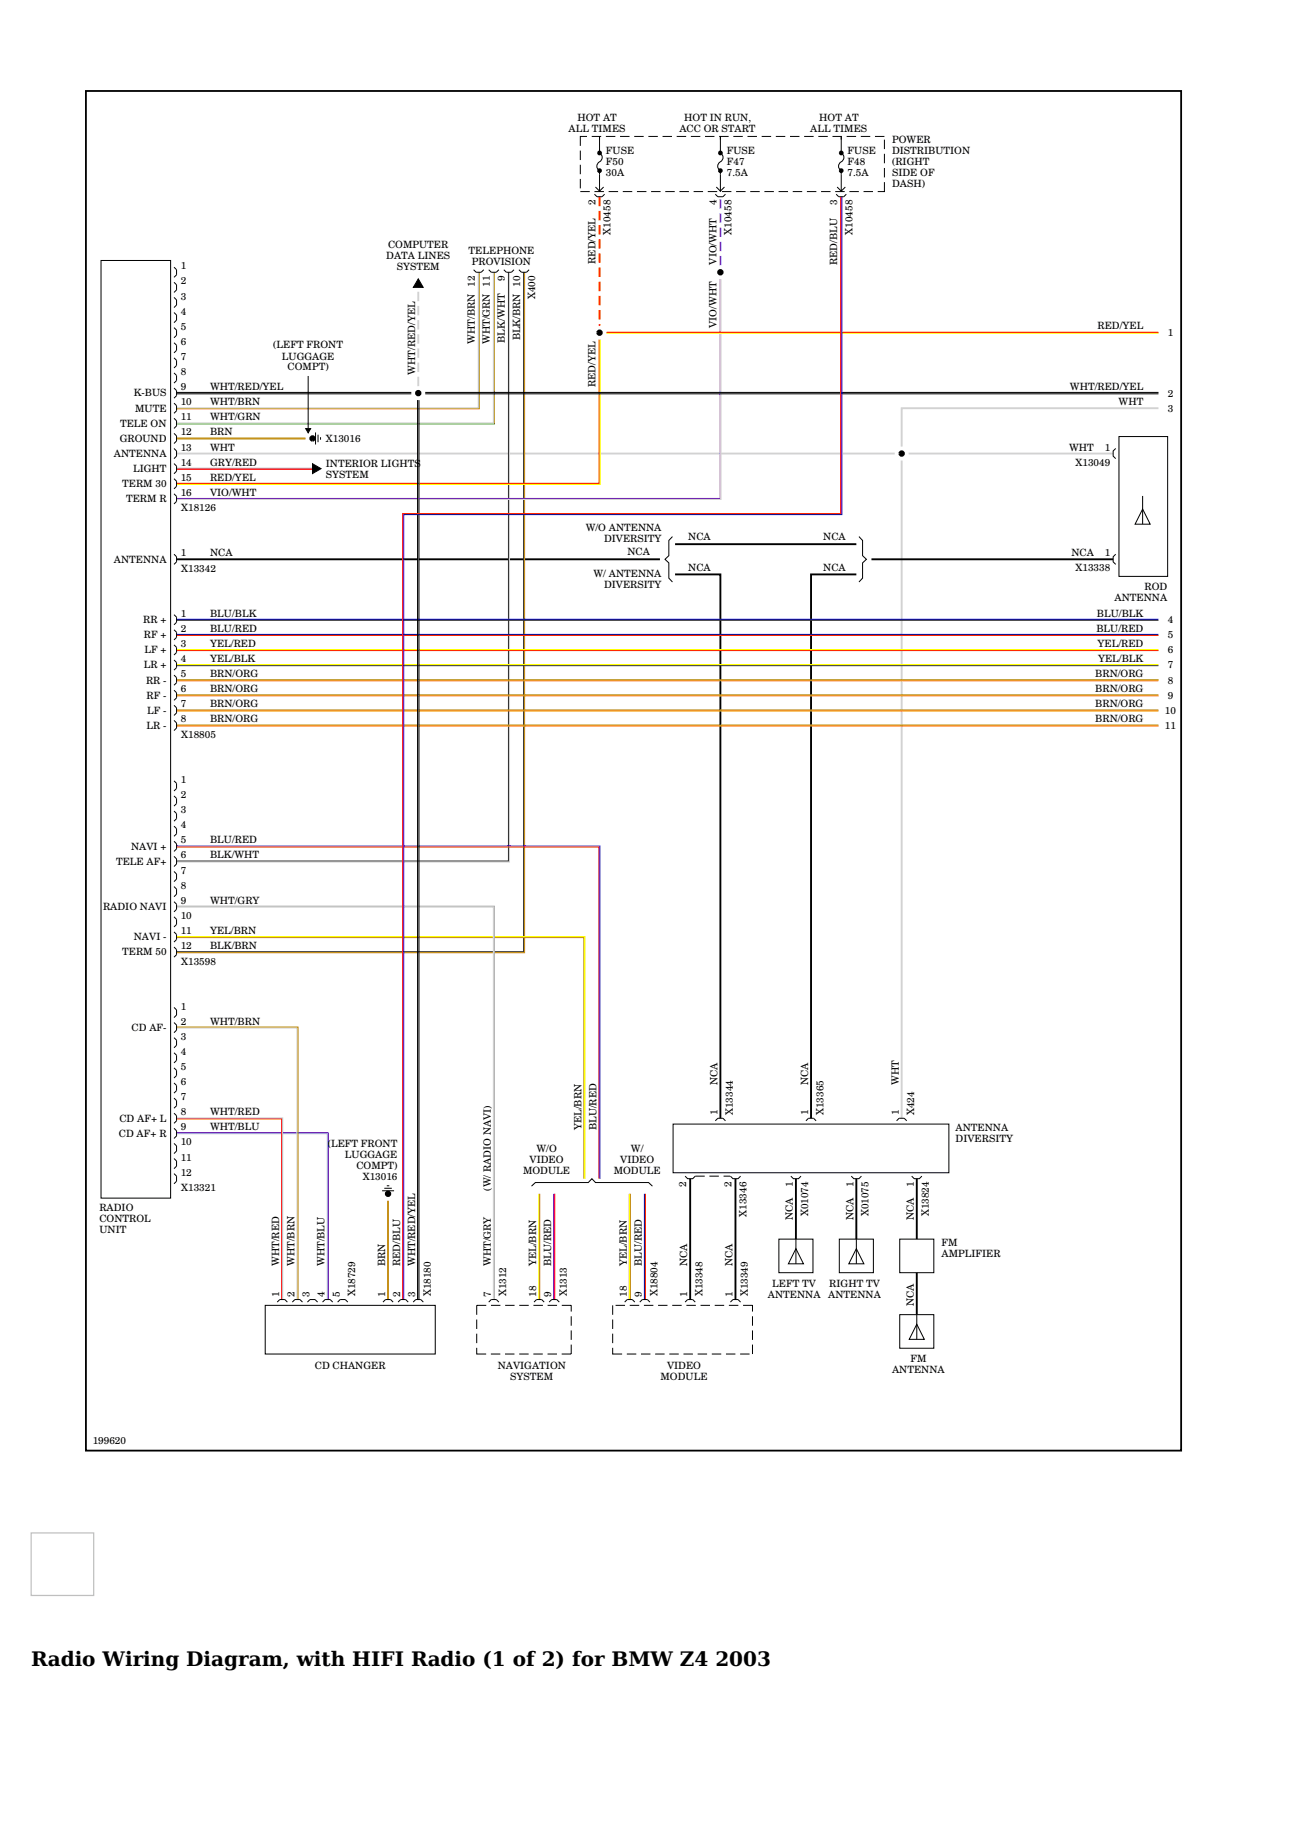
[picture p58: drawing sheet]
<svg xmlns="http://www.w3.org/2000/svg" width="210mm" height="297mm" viewBox="0 0 210 297" stroke-linecap="round" stroke-linejoin="round" font-family="sans-serif">
<defs><g id="words">
<g font-size="3.3">
<text x="5.1" y="270.8">Radio Wiring Diagram, with HIFI Radio (1 of 2) for BMW Z4</text>
<text x="116.3" y="270.8">2003</text>
</g>
<g font-size="1.6">
<text x="92.4" y="21.4">ALL TIMES</text>
<text x="93.9" y="19.6">HOT AT</text>
<text x="110.5" y="21.4">ACC OR START</text>
<text x="111.3" y="19.6">HOT IN RUN,</text>
<text x="131.7" y="21.4">ALL TIMES</text>
<text x="133.2" y="19.6">HOT AT</text>
<text x="145" y="23.3">POWER</text>
<text x="98.5" y="28.6">30A</text>
<text x="98.5" y="25">FUSE</text>
<text x="98.5" y="26.8">F50</text>
<text x="118.2" y="28.6">7.5A</text>
<text x="118.2" y="26.8">F47</text>
<text x="118.2" y="25">FUSE</text>
<text x="137.8" y="28.6">7.5A</text>
<text x="137.8" y="25">FUSE</text>
<text x="137.8" y="26.8">F48</text>
<text x="145" y="25.1">DISTRIBUTION</text>
<text x="145" y="28.6">SIDE OF</text>
<text x="145" y="26.9">(RIGHT</text>
<text x="96.8" y="33.4" transform="rotate(-90 96.8 33.4)">2</text>
<text x="116.5" y="33.4" transform="rotate(-90 116.5 33.4)">4</text>
<text x="136.1" y="33.4" transform="rotate(-90 136.1 33.4)">3</text>
<text x="145" y="30.4">DASH)</text>
<text x="63.1" y="40.3">COMPUTER</text>
<text x="76.2" y="41.2">TELEPHONE</text>
<text x="99.3" y="38.2" transform="rotate(-90 99.3 38.2)">X10458</text>
<text x="118.9" y="38.2" transform="rotate(-90 118.9 38.2)">X10458</text>
<text x="138.6" y="38.2" transform="rotate(-90 138.6 38.2)">X10458</text>
<text x="29.4" y="46.2">2</text>
<text x="29.4" y="43.8">1</text>
<text x="62.8" y="42.1">DATA LINES</text>
<text x="64.5" y="43.9">SYSTEM</text>
<text x="76.7" y="43">PROVISION</text>
<text x="82.1" y="45.7" transform="rotate(-90 82.1 45.7)">9</text>
<text x="96.8" y="42.9" transform="rotate(-90 96.8 42.9)">RED/YEL</text>
<text x="116.5" y="43" transform="rotate(-90 116.5 43)">VIO/WHT</text>
<text x="136.1" y="43.1" transform="rotate(-90 136.1 43.1)">RED/BLU</text>
<text x="29.4" y="53.6">5</text>
<text x="29.4" y="51.1">4</text>
<text x="29.4" y="48.7">3</text>
<text x="87" y="48.6" transform="rotate(-90 87 48.6)">X400</text>
<text x="116.5" y="53.3" transform="rotate(-90 116.5 53.3)">VIO/WHT</text>
<text x="178.4" y="53.5">RED/YEL</text>
<text x="29.4" y="58.5">7</text>
<text x="29.4" y="56.1">6</text>
<text x="44.4" y="56.6">(LEFT FRONT</text>
<text x="45.8" y="58.6">LUGGAGE</text>
<text x="77.2" y="55.9" transform="rotate(-90 77.2 55.9)">WHT/BRN 12</text>
<text x="79.6" y="56" transform="rotate(-90 79.6 56)">WHT/GRN 11</text>
<text x="82.1" y="55.7" transform="rotate(-90 82.1 55.7)">BLK/WHT</text>
<text x="84.6" y="55.4" transform="rotate(-90 84.6 55.4)">BLK/BRN 10</text>
<text x="189.9" y="54.6">1</text>
<text x="21.8" y="64.5">K-BUS</text>
<text x="29.4" y="65.9">10</text>
<text x="29.4" y="63.4">9</text>
<text x="29.4" y="61">8</text>
<text x="34.1" y="65.9">WHT/BRN</text>
<text x="34.1" y="63.4">WHT/RED/YEL</text>
<text x="46.8" y="60.2">COMPT)</text>
<text x="67.5" y="60.9" transform="rotate(-90 67.5 60.9)">WHT/RED/YEL</text>
<text x="96.8" y="63" transform="rotate(-90 96.8 63)">RED/YEL</text>
<text x="174" y="63.4">WHT/RED/YEL</text>
<text x="181.9" y="65.9">WHT</text>
<text x="189.9" y="64.5">2</text>
<text x="19.5" y="71.8">GROUND</text>
<text x="19.5" y="69.4">TELE ON</text>
<text x="22" y="66.9">MUTE</text>
<text x="29.4" y="68.3">11</text>
<text x="29.4" y="70.8">12</text>
<text x="34.1" y="68.3">WHT/GRN</text>
<text x="34.1" y="70.8">BRN</text>
<text x="53" y="71.9">X13016</text>
<text x="189.9" y="66.9">3</text>
<text x="18.5" y="74.3">ANTENNA</text>
<text x="21.6" y="76.7">LIGHT</text>
<text x="29.4" y="75.7">14</text>
<text x="29.4" y="73.3">13</text>
<text x="34.1" y="75.7">GRY/RED</text>
<text x="34.1" y="73.3">WHT</text>
<text x="53" y="75.9">INTERIOR LIGHTS</text>
<text x="53" y="77.6">SYSTEM</text>
<text x="173.8" y="73.3">WHT</text>
<text x="174.9" y="75.7">X13049</text>
<text x="179.6" y="73.3">1</text>
<text x="19.9" y="79.2">TERM 30</text>
<text x="20.5" y="81.7">TERM R</text>
<text x="29.4" y="80.6">16</text>
<text x="29.4" y="78.2">15</text>
<text x="29.4" y="83.1">X18126</text>
<text x="34.1" y="78.2">RED/YEL</text>
<text x="34.1" y="80.6">VIO/WHT</text>
<text x="95.2" y="86.3">W/O ANTENNA</text>
<text x="98.2" y="88.1">DIVERSITY</text>
<text x="111.9" y="87.9">NCA</text>
<text x="133.9" y="87.9">NCA</text>
<text x="18.5" y="91.5">ANTENNA</text>
<text x="29.4" y="90.4">1</text>
<text x="29.4" y="93">X13342</text>
<text x="34.1" y="90.4">NCA</text>
<text x="96.5" y="93.8">W/ ANTENNA</text>
<text x="98.2" y="95.6">DIVERSITY</text>
<text x="102" y="90.3">NCA</text>
<text x="111.9" y="92.8">NCA</text>
<text x="133.9" y="92.8">NCA</text>
<text x="174.2" y="90.4">NCA</text>
<text x="174.9" y="92.9">X13338</text>
<text x="179.6" y="90.4">1</text>
<text x="186.1" y="95.9">ROD</text>
<text x="23.3" y="101.3">RR +</text>
<text x="29.4" y="100.3">1</text>
<text x="34.1" y="100.3">BLU/BLK</text>
<text x="178.3" y="100.3">BLU/BLK</text>
<text x="181.2" y="97.7">ANTENNA</text>
<text x="189.9" y="101.3">4</text>
<text x="23.4" y="103.8">RF +</text>
<text x="23.5" y="106.2">LF +</text>
<text x="29.4" y="102.7">2</text>
<text x="29.4" y="105.2">3</text>
<text x="29.4" y="107.6">4</text>
<text x="34.1" y="102.7">BLU/RED</text>
<text x="34.1" y="105.2">YEL/RED</text>
<text x="34.1" y="107.6">YEL/BLK</text>
<text x="178.3" y="102.7">BLU/RED</text>
<text x="178.4" y="105.2">YEL/RED</text>
<text x="178.5" y="107.6">YEL/BLK</text>
<text x="189.9" y="103.8">5</text>
<text x="189.9" y="106.2">6</text>
<text x="23.4" y="108.7">LR +</text>
<text x="23.7" y="111.1">RR -</text>
<text x="23.8" y="113.6">RF -</text>
<text x="29.4" y="112.6">6</text>
<text x="29.4" y="110.1">5</text>
<text x="34.1" y="112.6">BRN/ORG</text>
<text x="34.1" y="110.1">BRN/ORG</text>
<text x="178.1" y="112.6">BRN/ORG</text>
<text x="178.1" y="110.1">BRN/ORG</text>
<text x="189.9" y="108.7">7</text>
<text x="189.9" y="113.6">9</text>
<text x="189.9" y="111.1">8</text>
<text x="23.8" y="118.5">LR -</text>
<text x="23.9" y="116">LF -</text>
<text x="29.4" y="117.5">8</text>
<text x="29.4" y="115">7</text>
<text x="29.4" y="120">X18805</text>
<text x="34.1" y="115">BRN/ORG</text>
<text x="34.1" y="117.5">BRN/ORG</text>
<text x="178.1" y="115">BRN/ORG</text>
<text x="178.1" y="117.5">BRN/ORG</text>
<text x="189.4" y="118.5">11</text>
<text x="189.4" y="116.1">10</text>
<text x="29.4" y="129.7">2</text>
<text x="29.4" y="127.3">1</text>
<text x="29.4" y="134.7">4</text>
<text x="29.4" y="137.1">5</text>
<text x="29.4" y="132.2">3</text>
<text x="34.1" y="137.1">BLU/RED</text>
<text x="18.9" y="140.6">TELE AF+</text>
<text x="21.3" y="138.1">NAVI +</text>
<text x="29.4" y="142">7</text>
<text x="29.4" y="139.6">6</text>
<text x="34.1" y="139.6">BLK/WHT</text>
<text x="16.8" y="148">RADIO NAVI</text>
<text x="29.4" y="146.9">9</text>
<text x="29.4" y="149.4">10</text>
<text x="29.4" y="144.5">8</text>
<text x="34.1" y="146.9">WHT/GRY</text>
<text x="19.9" y="155.3">TERM 50</text>
<text x="21.8" y="152.9">NAVI -</text>
<text x="29.4" y="151.9">11</text>
<text x="29.4" y="154.3">12</text>
<text x="34.1" y="151.9">YEL/BRN</text>
<text x="34.1" y="154.3">BLK/BRN</text>
<text x="29.4" y="156.8">X13598</text>
<text x="21.4" y="167.6">CD AF-</text>
<text x="29.4" y="166.6">2</text>
<text x="29.4" y="164.1">1</text>
<text x="34.1" y="166.6">WHT/BRN</text>
<text x="29.4" y="169">3</text>
<text x="29.4" y="171.5">4</text>
<text x="29.4" y="174">5</text>
<text x="29.4" y="178.9">7</text>
<text x="29.4" y="176.4">6</text>
<text x="116.6" y="176.4" transform="rotate(-90 116.6 176.4)">NCA</text>
<text x="131.4" y="176.4" transform="rotate(-90 131.4 176.4)">NCA</text>
<text x="146.1" y="176.4" transform="rotate(-90 146.1 176.4)">WHT</text>
<text x="19.3" y="184.8">CD AF+ R</text>
<text x="19.4" y="182.4">CD AF+ L</text>
<text x="29.4" y="183.8">9</text>
<text x="29.4" y="181.3">8</text>
<text x="34.1" y="181.3">WHT/RED</text>
<text x="34.1" y="183.8">WHT/BLU</text>
<text x="94.5" y="183.8" transform="rotate(-90 94.5 183.8)">YEL/BRN</text>
<text x="97" y="183.8" transform="rotate(-90 97 183.8)">BLU/RED</text>
<text x="116.6" y="181.4" transform="rotate(-90 116.6 181.4)">1</text>
<text x="119.2" y="181.3" transform="rotate(-90 119.2 181.3)">X13344</text>
<text x="131.4" y="181.4" transform="rotate(-90 131.4 181.4)">1</text>
<text x="133.9" y="181.3" transform="rotate(-90 133.9 181.3)">X13365</text>
<text x="146.1" y="181.4" transform="rotate(-90 146.1 181.4)">1</text>
<text x="148.6" y="181.3" transform="rotate(-90 148.6 181.3)">X424</text>
<text x="155.4" y="184">ANTENNA</text>
<text x="155.4" y="185.8">DIVERSITY</text>
<text x="29.4" y="186.2">10</text>
<text x="29.4" y="188.7">11</text>
<text x="29.4" y="191.1">12</text>
<text x="53.3" y="186.4">(</text>
<text x="53.8" y="186.4">LEFT FRONT</text>
<text x="56.1" y="188.2">LUGGAGE</text>
<text x="57.9" y="190">COMPT)</text>
<text x="59" y="191.8">X13016</text>
<text x="85.1" y="190.9">MODULE</text>
<text x="86.1" y="189.1">VIDEO</text>
<text x="87.2" y="187.3">W/O</text>
<text x="99.8" y="190.9">MODULE</text>
<text x="100.8" y="189.1">VIDEO</text>
<text x="102.6" y="187.3">W/</text>
<text x="16.2" y="196.9">RADIO</text>
<text x="29.4" y="193.7">X13321</text>
<text x="79.8" y="193.6" transform="rotate(-90 79.8 193.6)">(W/ RADIO NAVI)</text>
<text x="111.6" y="193.1" transform="rotate(-90 111.6 193.1)">2</text>
<text x="118.9" y="193.1" transform="rotate(-90 118.9 193.1)">2</text>
<text x="121.4" y="197.8" transform="rotate(-90 121.4 197.8)">X13346</text>
<text x="128.9" y="193" transform="rotate(-90 128.9 193)">1</text>
<text x="131.4" y="197.8" transform="rotate(-90 131.4 197.8)">X01074</text>
<text x="138.7" y="193" transform="rotate(-90 138.7 193)">1</text>
<text x="141.2" y="197.8" transform="rotate(-90 141.2 197.8)">X01075</text>
<text x="148.6" y="193" transform="rotate(-90 148.6 193)">1</text>
<text x="151" y="197.8" transform="rotate(-90 151 197.8)">X13824</text>
<text x="16.2" y="200.5">UNIT</text>
<text x="16.2" y="198.7">CONTROL</text>
<text x="128.9" y="198.4" transform="rotate(-90 128.9 198.4)">NCA</text>
<text x="138.7" y="198.4" transform="rotate(-90 138.7 198.4)">NCA</text>
<text x="148.6" y="198.4" transform="rotate(-90 148.6 198.4)">NCA</text>
<text x="153.1" y="202.5">FM</text>
<text x="45.4" y="205.9" transform="rotate(-90 45.4 205.9)">WHT/RED</text>
<text x="47.9" y="205.9" transform="rotate(-90 47.9 205.9)">WHT/BRN</text>
<text x="52.8" y="205.9" transform="rotate(-90 52.8 205.9)">WHT/BLU</text>
<text x="62.6" y="205.9" transform="rotate(-90 62.6 205.9)">BRN</text>
<text x="65.1" y="205.9" transform="rotate(-90 65.1 205.9)">RED/BLU</text>
<text x="67.5" y="205.9" transform="rotate(-90 67.5 205.9)">WHT/RED/YEL</text>
<text x="79.8" y="205.9" transform="rotate(-90 79.8 205.9)">WHT/GRY</text>
<text x="87.2" y="205.9" transform="rotate(-90 87.2 205.9)">YEL/BRN</text>
<text x="89.6" y="205.9" transform="rotate(-90 89.6 205.9)">BLU/RED</text>
<text x="101.9" y="205.9" transform="rotate(-90 101.9 205.9)">YEL/BRN</text>
<text x="104.4" y="205.9" transform="rotate(-90 104.4 205.9)">BLU/RED</text>
<text x="111.7" y="205.9" transform="rotate(-90 111.7 205.9)">NCA</text>
<text x="119.1" y="205.9" transform="rotate(-90 119.1 205.9)">NCA</text>
<text x="125.6" y="209.2">LEFT TV</text>
<text x="134.8" y="209.2">RIGHT TV</text>
<text x="153.1" y="204.3">AMPLIFIER</text>
<text x="45.4" y="210.8" transform="rotate(-90 45.4 210.8)">1</text>
<text x="47.9" y="210.8" transform="rotate(-90 47.9 210.8)">2</text>
<text x="50.3" y="210.8" transform="rotate(-90 50.3 210.8)">3</text>
<text x="52.8" y="210.8" transform="rotate(-90 52.8 210.8)">4</text>
<text x="55.2" y="210.8" transform="rotate(-90 55.2 210.8)">5</text>
<text x="57.8" y="210.8" transform="rotate(-90 57.8 210.8)">X18729</text>
<text x="62.6" y="210.8" transform="rotate(-90 62.6 210.8)">1</text>
<text x="65.1" y="210.8" transform="rotate(-90 65.1 210.8)">2</text>
<text x="67.5" y="210.8" transform="rotate(-90 67.5 210.8)">3</text>
<text x="70" y="210.8" transform="rotate(-90 70 210.8)">X18180</text>
<text x="79.8" y="210.8" transform="rotate(-90 79.8 210.8)">7</text>
<text x="82.3" y="210.8" transform="rotate(-90 82.3 210.8)">X1312</text>
<text x="87.2" y="210.8" transform="rotate(-90 87.2 210.8)">18</text>
<text x="89.6" y="210.8" transform="rotate(-90 89.6 210.8)">9</text>
<text x="92.1" y="210.8" transform="rotate(-90 92.1 210.8)">X1313</text>
<text x="101.9" y="210.8" transform="rotate(-90 101.9 210.8)">18</text>
<text x="104.4" y="210.8" transform="rotate(-90 104.4 210.8)">9</text>
<text x="106.9" y="210.8" transform="rotate(-90 106.9 210.8)">X18804</text>
<text x="111.7" y="210.8" transform="rotate(-90 111.7 210.8)">1</text>
<text x="114.2" y="210.8" transform="rotate(-90 114.2 210.8)">X13348</text>
<text x="119.1" y="210.8" transform="rotate(-90 119.1 210.8)">1</text>
<text x="121.6" y="210.8" transform="rotate(-90 121.6 210.8)">X13349</text>
<text x="124.8" y="211">ANTENNA</text>
<text x="134.7" y="211">ANTENNA</text>
<text x="148.6" y="212.3" transform="rotate(-90 148.6 212.3)">NCA</text>
<text x="148" y="221.5">FM</text>
<text x="51.2" y="222.6">CD CHANGER</text>
<text x="80.9" y="222.6">NAVIGATION</text>
<text x="83" y="224.4">SYSTEM</text>
<text x="107.4" y="224.4">MODULE</text>
<text x="108.5" y="222.6">VIDEO</text>
<text x="145" y="223.3">ANTENNA</text>
<text x="15.1" y="234.7">199620</text>
</g>
</g></defs>
<path d="M68 47.4v1.6M68 49.7v1.6M68 52v1.6M68 54.3v1.6M68 56.6v1.6M68 58.9v1.6M28.7 73.7h116.8M68 61.3v1.5M146.6 74.9v106.9M147.7 73.7h33.3M188.4 66.4h-41.8v6.2" fill="none" stroke="#d2d2d2" stroke-width=".31"/>
<path d="M28.7 90.9h78.6M109.8 93.4h7.3v88.4M109.8 88.5h29.4M139.2 93.4h-7.3v88.4M141.7 90.9h39.3M112.2 191.6v19.7M119.6 191.6v19.7M129.4 191.6v9.9M139.2 191.6v9.9M149.1 191.6v9.9M149.1 206.9v6.8" fill="none" stroke="#000" stroke-width=".31"/>
<g fill="none" stroke="#000" stroke-width=".16">
<path d="M94.4 24.5v1.5M94.4 26.8v1.5M94.4 29.1v1.5M94.4 31.1h1.5M95.4 22.2h-1v1.5M96.2 22.2h1.5M96.7 31.6l.4 .4h.8l.4-.4M96.7 31.1h1.5M96.8 30.4l.7 .7 .6-.7M97.5 22.2v2.7a.89 .89 0 0 1 .4 .9 .89 .89 0 0 1-.7 .7 .81 .81 0 0 0 .3 1.2v3.5M98.5 22.2h1.5M99 31.1h1.5"/>
<path d="M100.8 22.2h1.5M101.3 31.1h1.5M103.1 22.2h1.6M103.6 31.1h1.5M105.4 22.2h1.6M105.9 31.1h1.5M107.7 22.2h1.6M108.2 31.1h1.5M110 22.2h1.6M110.5 31.1h1.5M112.3 22.2h1.6M112.8 31.1h1.5"/>
<path d="M114.6 22.2h1.6M115.1 31.1h1.5M116.3 31.6l.4 .4h.8l.5-.4M116.5 30.4l.6 .7 .7-.7M116.9 22.2h1.6M117.1 22.2v2.7a.89 .89 0 0 1 .5 .9 .89 .89 0 0 1-.7 .7 .81 .81 0 0 0 .2 1.2v.7M117.1 28.4v2.8M117.4 31.1h1.5M119.2 22.2h1.6M119.7 31.1h1.5M121.5 22.2h1.6M122 31.1h1.5"/>
<path d="M123.8 22.2h1.6M124.3 31.1h1.5M126.1 22.2h1.6M126.6 31.1h1.5M128.4 22.2h1.6M128.9 31.1h1.5M130.7 22.2h1.6M131.2 31.1h1.5M133.1 22.2h1.5M133.5 31.1h1.5M135.4 22.2h1.5M135.8 31.1h1.5"/>
<path d="M136 31.6l.4 .4h.8l.4-.4M136.1 30.4l.7 .7 .6-.7M136.8 22.2v2.7a.89 .89 0 0 1 .4 .9 .89 .89 0 0 1-.7 .7 .81 .81 0 0 0 .3 1.2v3.5M137.7 22.2h1.5M138.1 31.1h1.5M140 22.2h1.5M140.4 31.1h1.5M142.3 22.2h1.5M143.8 29.6v1.5h-1.1M143.8 22.7v1.5M143.8 25v1.5M143.8 27.3v1.5"/>
<path d="M16.4 42.3h11.3v152.5h-11.3zM28.3 43.4l.4 .5v.8l-.4 .4M28.3 45.9l.4 .4v.8l-.4 .4M28.3 48.4l.4 .4v.8l-.4 .4M28.3 50.8l.4 .4v.8l-.4 .5M28.3 53.3l.4 .4v.8l-.4 .4M28.3 55.7l.4 .4v.9l-.4 .4M28.3 58.2l.4 .4v.8l-.4 .4M68 45.3l.8 1.4h-1.6zM77 43.9l.4 .4h.8l.5-.4M79.5 43.9l.4 .4h.8l.4-.4M81.9 43.9l.4 .4h.9l.4-.4"/>
<path d="M84.4 43.9l.4 .4h.8l.4-.4M28.3 60.6l.4 .4v.9l-.4 .4M28.3 63.1l.4 .4v.8l-.4 .4M28.3 65.5l.4 .5v.8l-.4 .4M28.3 68l.4 .4v.8l-.4 .5M28.3 70.5l.4 .4v.8l-.4 .4M28.3 72.9l.4 .4v.9l-.4 .4M28.3 75.4l.4 .4v.8l-.4 .4M28.3 77.8l.4 .4v.9l-.4 .4M28.7 63.8h38.2M28.7 64h38.2M49.7 69.7h.8l-.4 .7z"/>
<path d="M50.1 61.1v8.6M50.8 75.4l1.4 .8-1.4 .8zM51.3 70.3v2M51.7 70.7v1.2M52.1 71.1v.4M67.9 65v146.3M68.1 65v146.3M69.1 63.8h119.3M69.1 64h119.3M181.4 72.9l-.4 .4v.9l.4 .4M181.9 71h7.9v22.7h-7.9zM28.3 80.3l.4 .4v.8l-.4 .4"/>
<path d="M28.3 90.1l.4 .4v.8l-.4 .5M28.3 99.9l.4 .4v.9l-.4 .4M109.3 87.2l-.6 .7v2.4l-.6 .6 .6 .6v2.5l.6 .6M139.7 87.2l.5 .7v2.4l.7 .6-.7 .6v2.5l-.5 .6M181.4 90.1l-.4 .4v.8l.4 .5M185.8 82.8l1.2 2.4h-2.4zM185.8 80.6v4.6M28.3 102.4l.4 .4v.8l-.4 .4M28.3 104.8l.4 .5v.8l-.4 .4M28.3 107.3l.4 .4v.8l-.4 .5M28.3 109.8l.4 .4v.8l-.4 .4M28.3 112.2l.4 .4v.9l-.4 .4"/>
<path d="M28.3 114.7l.4 .4v.8l-.4 .4M28.3 117.1l.4 .4v.9l-.4 .4M28.3 126.9l.4 .5v.8l-.4 .4M28.3 129.4l.4 .4v.8l-.4 .5M28.3 131.9l.4 .4v.8l-.4 .4M28.3 134.3l.4 .4v.9l-.4 .4M28.3 136.8l.4 .4v.8l-.4 .4M28.3 139.2l.4 .4v.9l-.4 .4M28.3 141.7l.4 .4v.8l-.4 .4M28.3 144.1l.4 .5v.8l-.4 .4M28.3 146.6l.4 .4v.8l-.4 .4M28.3 149.1l.4 .4v.8l-.4 .4"/>
<path d="M28.3 151.5l.4 .4v.8l-.4 .5M28.3 154l.4 .4v.8l-.4 .4M28.3 163.8l.4 .4v.8l-.4 .4M28.3 166.2l.4 .5v.8l-.4 .4M28.3 168.7l.4 .4v.8l-.4 .5M28.3 171.2l.4 .4v.8l-.4 .4M28.3 173.6l.4 .4v.9l-.4 .4M28.3 176.1l.4 .4v.8l-.4 .4M28.3 178.5l.4 .4v.9l-.4 .4M28.3 181l.4 .4v.8l-.4 .4M28.3 183.4l.4 .5v.8l-.4 .4M28.3 185.9l.4 .4v.8l-.4 .4"/>
<path d="M28.3 188.4l.4 .4v.8l-.4 .4M28.3 190.8l.4 .4v.8l-.4 .5M62.1 193.6h2M62.5 193.2h1.2M62.9 192.8h.4M86.4 192.8l.6-.5h8.6l.6-.7 .6 .7h8.7l.6 .5M109.4 182.8h44.9v7.9h-44.9zM111.4 191.2l.4 .4h.8l.4-.4h1.6M115.3 191.2h1.6M116.3 182.2l.4-.4h.8l.5 .4M117.6 191.2h1.1M118.8 191.2l.4 .4h.8l.4-.4"/>
<path d="M128.6 191.2l.4 .4h.8l.4-.4M131 182.2l.5-.4h.8l.4 .4M138.4 191.2l.4 .4h.8l.5-.4M145.8 182.2l.4-.4h.8l.4 .4M148.2 191.2l.4 .4h.9l.4-.4M43.1 212.2h27.7v7.9h-27.7zM45.1 211.7l.4-.4h.8l.4 .4M47.5 211.7l.4-.4h.9l.4 .4M50 211.7l.4-.4h.8l.4 .4M52.4 211.7l.5-.4h.8l.4 .4M54.9 211.7l.4-.4h.8l.4 .4M62.3 211.7l.4-.4h.8l.4 .4"/>
<path d="M64.7 211.7l.4-.4h.9l.4 .4M67.2 211.7l.4-.4h.8l.4 .4M77.5 219.1v1h1.5M77.5 214.5v1.6M77.5 216.8v1.6M79.1 212.2h-1.6v1.6M79.5 211.7l.4-.4h.8l.4 .4M79.8 212.2h1.6M82.1 212.2h1.6M84.4 212.2h1.6M86.7 212.2h1.6M86.8 211.7l.4-.4h.9l.4 .4"/>
<path d="M89 212.2h1.6M89.3 211.7l.4-.4h.8l.4 .4M91.3 212.2h1.6v1M92.9 218.6v1.5h-1.6M92.9 214v1.5M92.9 216.3v1.5M99.6 219.1v1h1.5M99.6 212.2v1.6M99.6 214.5v1.6M99.6 216.8v1.6M100.1 212.2h1.5M101.6 211.7l.4-.4h.8l.4 .4"/>
<path d="M102.4 212.2h1.5M104 211.7l.4-.4h.9l.4 .4M104.7 212.2h1.5M107 212.2h1.5M109.3 212.2h1.5M111.4 211.7l.4-.4h.8l.4 .4M111.6 212.2h1.5M113.9 212.2h1.5M116.2 212.2h1.5M118.5 212.2h1.5M118.8 211.7l.4-.4h.8l.4 .4M120.8 212.2h1.5v1"/>
<path d="M122.3 214v1.5M122.3 216.3v1.5M122.3 218.6v1.5M126.6 201.5h5.6v5.4h-5.6zM129.4 203l1.2 2.5h-2.4zM129.4 201.5v4M136.5 201.5h5.5v5.4h-5.5zM139.2 203l1.3 2.5h-2.5zM139.2 201.5v4M146.3 201.5h5.5v5.4h-5.5zM146.3 213.7h5.5v5.5h-5.5zM149.1 215.3l1.2 2.5h-2.5z"/>
<path d="M149.1 213.7v4.1M79.8 220.1h1.5M82.1 220.1h1.5M84.4 220.1h1.6M86.7 220.1h1.6M89 220.1h1.6M101.9 220.1h1.6M104.2 220.1h1.6M106.5 220.1h1.6M108.8 220.1h1.6M111.1 220.1h1.6M113.4 220.1h1.6"/>
<path d="M115.7 220.1h1.6M118 220.1h1.6M120.3 220.1h1.6"/>
</g>
<path d="M14 14.8h178v221h-178z" fill="none" stroke="#000" stroke-width=".29"/>
<path d="M82.8 44.3v95.9h-54.1M117.2 45.4v35.8h-88.5M28.7 63.9h38.2M68 65v146.3M69.1 63.9h119.3" fill="none" stroke="#d2d2d2" stroke-width=".16"/>
<g fill="none" stroke="#000" stroke-width=".52">
<circle cx="97.5" cy="54.1" r=".26"/>
<circle cx="117.1" cy="44.3" r=".26"/>
<circle cx="50.8" cy="71.3" r=".26"/>
<circle cx="68" cy="63.9" r=".26"/>
<circle cx="146.6" cy="73.7" r=".26"/>
<circle cx="63.1" cy="194.1" r=".26"/>
</g>
<path d="M28.7 71.3h21M63.1 195.2v16.1" fill="none" stroke="#b28600" stroke-width=".31"/>
<path d="M97.5 32v1.5M97.5 34.3v1.5M97.5 36.6v1.5M97.5 38.9v1.5M97.5 41.2v1.5M97.5 43.5v1.5M97.5 45.8v1.5M97.5 48.1v1.5M97.5 50.4v1.5M97.5 52.7v.3" fill="none" stroke="#f00" stroke-width=".31"/>
<path d="M117.1 32.4v1.5M117.1 34.7v1.5M117.1 37v1.5M117.1 39.3v1.5M117.1 41.6v1.5" fill="none" stroke="#f0f" stroke-width=".31"/>
<path d="M77.8 44.3v22h-49.1M80.2 44.3v24.5h-51.5M28.7 147.5h51.5v63.8M28.7 167.1h19.6v44.2M28.7 184.3h24.5v27M28.7 181.8h17.3v29.5" fill="none" stroke="#d2d2d2" stroke-width=".2"/>
<path d="M136.9 32v51.7h-71.3v127.6M28.7 184.2h24.7v27.1" fill="none" stroke="#00f" stroke-width=".16"/>
<path d="M28.7 76.3h22.1M28.7 105.8h159.7M28.7 103.3h159.7M28.7 137.7h68.7v53.9M28.7 181.9h17.1v29.4M90.2 194.1v17.2M104.9 194.1v17.2" fill="none" stroke="#f00" stroke-width=".16"/>
<path d="M77.9 44.3v22.2h-49.2M85.3 44.3v110.6h-56.6M28.7 152.4h66.2v39.2M28.7 167h19.8v44.3M87.8 194.1v17.2M102.5 194.1v17.2" fill="none" stroke="#b28600" stroke-width=".16"/>
<path d="M82.7 44.3v95.7h-54M85.1 44.3v110.4h-56.4" fill="none" stroke="#323232" stroke-width=".2"/>
<path d="M28.7 108.1h159.7M28.7 105.6h159.7M28.7 152.3h66.4v39.3M87.6 194.1v17.2M102.3 194.1v17.2" fill="none" stroke="#ff0" stroke-width=".2"/>
<path d="M28.7 147.3h51.7v64" fill="none" stroke="#afafaf" stroke-width=".16"/>
<path d="M28.7 103.2h159.7M28.7 100.7h159.7M28.7 137.5h68.8v54.1M90.1 194.1v17.2M104.8 194.1v17.2" fill="none" stroke="#00f" stroke-width=".2"/>
<path d="M28.7 117.9h159.7M28.7 115.4h159.7M28.7 113h159.7M28.7 110.5h159.7" fill="none" stroke="#b28600" stroke-width=".2"/>
<path d="M28.7 118.1h159.7M28.7 115.6h159.7M28.7 113.1h159.7M28.7 110.7h159.7" fill="none" stroke="#ff8000" stroke-width=".16"/>
<path d="M28.7 108.2h159.7M28.7 100.9h159.7" fill="none" stroke="#323232" stroke-width=".16"/>
<path d="M117.1 45.4v35.7h-88.4" fill="none" stroke="#f0f" stroke-width=".2"/>
<path d="M136.7 32v51.5h-71.2v127.8M97.4 55.2v23.4h-68.7M98.6 54h89.8" fill="none" stroke="#f00" stroke-width=".2"/>
<path d="M97.6 55.2v23.6h-68.9M98.6 54.2h89.8" fill="none" stroke="#ff0" stroke-width=".16"/>
<path d="M28.7 76.1h22.1" fill="none" stroke="#afafaf" stroke-width=".2"/>
<path d="M80.4 44.3v24.6h-51.7" fill="none" stroke="#39e500" stroke-width=".16"/>
<g fill="none" stroke="#000" stroke-width=".38">
<circle cx="97.5" cy="27.7" r=".19"/>
<circle cx="97.5" cy="24.9" r=".19"/>
<circle cx="117.1" cy="27.7" r=".19"/>
<circle cx="117.1" cy="24.9" r=".19"/>
<circle cx="136.8" cy="27.7" r=".19"/>
<circle cx="136.8" cy="24.9" r=".19"/>
</g>
<path d="M68 45.3l.8 1.4h-1.6zM49.7 69.7h.8l-.4 .7zM50.8 75.4l1.4 .8-1.4 .8z" fill="#000"/>
<path d="M5.1 249.2h10.1v10.2h-10.1z" fill="none" stroke="#c0c0c0" stroke-width=".2"/>
<use href="#words"/>
</svg>
